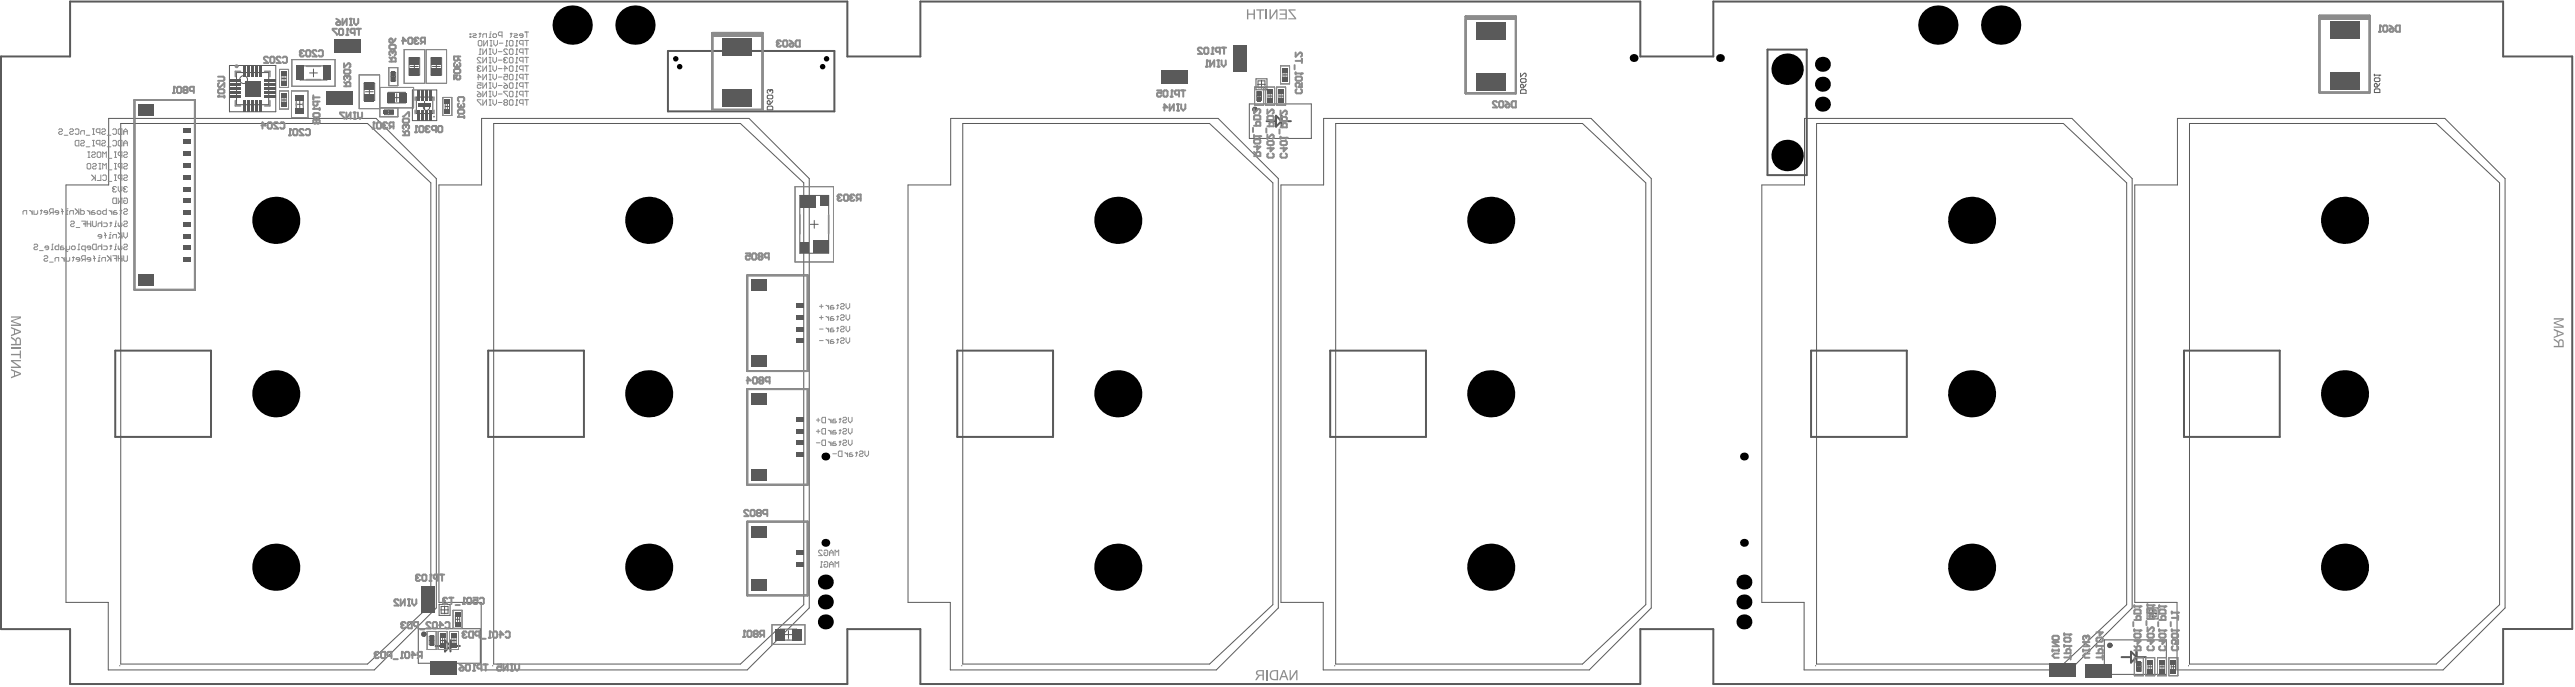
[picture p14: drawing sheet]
<svg xmlns="http://www.w3.org/2000/svg" width="1092mm" height="291mm" viewBox="0 0 1092 291" stroke-linecap="round" stroke-linejoin="round" font-family="sans-serif">
<g fill="none" stroke="#5a5a5a" stroke-width=".42">
<path d="M123.6 38.5h7v11.3h-7zM123.8 25.2h18.3v11.3h-18.3zM131.3 30.9h3.3M133 29.2v3.4M152.3 31.7h8.7v14.3h-8.7zM155 38.9h3.3M156.7 37.2v3.3M161.1 37h14.3v8.7h-14.3zM168.3 39.7v3.3M171.4 21h8.7v14.3h-8.7zM174.1 28.2h3.3M175.8 26.5v3.3"/>
<path d="M180.7 21h8.7v14.3h-8.7zM183.4 28.2h3.3M185.1 26.5v3.3M125.6 44.2h3M127.1 42.7v3M166.6 41.4h3.3"/>
</g>
<path d="M302.1 14h21.3v32.5h-21.3zM621.6 7h21.4v32.5h-21.4zM983.8 6.6h21.3v32.6h-21.3zM283.3 21.6h70.6v25.6h-70.6zM749.7 21h16.6v53.2h-16.6zM57 42.4h25.7v80.4h-25.7zM316.9 116.6h25.7v40.6h-25.7zM316.9 164.8h25.7v40.6h-25.7zM316.9 221h25.7v31.2h-25.7z" fill="none" stroke="#5a5a5a" stroke-width=".85"/>
<g fill="#5a5a5a">
<path d="M302.1 14h21.3v1.6h-21.3z" fill-rule="evenodd"/>
<path d="M983.8 6.6h21.3v1.7h-21.3z" fill-rule="evenodd"/>
<path d="M621.6 7h21.4v1.6h-21.4z" fill-rule="evenodd"/>
</g>
<path d="M645 38.4l.3-.4h1.6l.4 .4v1.1h-2.3zM645 31v1.6l1.5-1.6 .8 .4v.8l-.4 .4M645 33.7l.3-.4h1.6l.4 .4v.8l-.4 .4h-1.6l-.3-.4zM645 36.1l.3-.4 .8 .4v1.1h-.8l-.3-.4zM647.3 35.7l-1.2 1.5M1007.1 38l.4-.3h1.5l.4 .3v1.2h-2.3zM1007.1 31.5v.7M1007.1 33.4l.4-.4h1.5l.4 .4v.8l-.4 .4h-1.5l-.4-.4zM1007.1 35.7l.4-.4 .8 .4v1.2h-.8l-.4-.4zM1007.1 31.8h2.3M1009.4 35.3l-1.1 1.6" fill="none" stroke="#5a5a5a" stroke-width=".42"/>
<circle cx="1009.4" cy="31.8" r=".17" fill="#5a5a5a"/>
<path d="M327 38l.8 .4v.8l-.4 .3M1009.4 31.8l-.4 .4M325.4 43l.4-.4 .8 .4v1.2h-.8l-.4-.4zM325.8 45h1.6l.4 .4v1.1h-2.4v-1.1zM325.8 40.3h1.6l.4 .4v.8l-.4 .4h-1.6l-.4-.4v-.8zM327.8 42.6l-1.2 1.6" fill="none" stroke="#5a5a5a" stroke-width=".42"/>
<circle cx="327" cy="38" r=".17" fill="#5a5a5a"/>
<path d="M127.3 27.9h11.3v6h-11.3zM154.4 35.2h4.5v7.3h-4.5zM164.6 39.1h7.3v4.5h-7.3zM173.5 24.5h4.5v7.3h-4.5zM182.8 24.5h4.5v7.3h-4.5zM326.6 38.4v.4M326.6 38.4l-.4-.4-.8 .4v.8l.4 .3M327 38l-.4 .4M125.6 41.4h3v5.6h-3z" fill="none" stroke="#5a5a5a" stroke-width=".42"/>
<g fill="none" stroke="#5a5a5a" stroke-width=".42">
<path d="M97.3 27.7h19.7v19.6h-19.7zM100.3 30.7h13.7v13.7h-13.7zM105.5 37.5h3.3M107.2 35.9v3.3M118.6 29.4h3.8v7.6h-3.8zM118.6 38.5h3.8v7.7h-3.8zM119.6 33.2h1.8M119.6 31.5h1.8v3.5h-1.8zM120.5 32.3v1.8M164.9 28.7h3.8v7.6h-3.8zM165.8 32.5h2M165.8 30.7h2v3.6h-2z"/>
<path d="M166.8 31.5v2M174.9 38.1h10.3v13h-10.3zM532.2 36.9h3.8v7.6h-3.8zM532.7 33.4h4.7v4.6h-4.7zM533.1 38.9h2v3.6h-2zM533.4 35.7h3.3M533.6 34.3h2.9v2.9h-2.9zM534.1 39.7v2M535.1 34.1v3.3M536.8 36.9h3.8v7.6h-3.8zM537.8 39h1.8v3.4h-1.8zM538.7 39.8v1.8"/>
<path d="M541.5 36.9h3.8v7.6h-3.8zM542.5 39h1.8v3.4h-1.8zM543.1 27.9h3.9v7.7h-3.9zM543.4 39.8v1.8M544.1 31.7h1.9M544.1 30h1.9v3.5h-1.9zM545.1 30.8v1.8M46.1 50.2h113.4l25.6 25.5v181.9l-26.3 26.2h-112.9v-28.6h-17.9v-176.8h18.1zM51.2 52.3h104.7l26.8 25.2v178.7l-26.8 25.1h-104.7zM119.6 42.4h1.8M119.6 40.6h1.8v3.5h-1.8zM120.5 41.5v1.8"/>
<path d="M161.1 45.7h7.7v3.8h-7.7zM163.1 46.6h3.7v2h-3.7zM163.9 47.6h2M164.9 46.6v2M176.6 41.1h7v7h-7zM178.4 44.6h3.3M180.1 42.9v3.4M187.8 41.3h3.9v7.6h-3.9zM188.8 43.4h1.9v3.5h-1.9zM188.8 45.1h1.9M189.7 44.2v1.8M204.3 50.2h113.4l25.5 25.5v181.9l-26.3 26.2h-112.8v-28.6h-17.9v-176.8h18.1z"/>
<path d="M209.4 52.3h104.7l26.8 25.2v178.7l-26.8 25.1h-104.7zM403.2 50.2h113.5l25.5 25.5v181.9l-26.3 26.2h-112.8v-28.6h-18v-176.8h18.1zM408.4 52.3h104.6l26.9 25.2v178.7l-26.9 25.1h-104.6zM529.9 44h26.3v14.6h-26.3zM533.1 40.7h2M537.8 40.7h1.8M542.5 40.7h1.8M561.4 50.2h113.5l25.5 25.5v181.9l-26.3 26.2h-112.8v-28.6h-18v-176.8h18.1zM566.5 52.3h104.7l26.9 25.2v178.7l-26.9 25.1h-104.7zM765.4 50.2h113.4l25.6 25.5v181.9l-26.3 26.2h-112.9v-28.6h-17.9v-176.8h18.1zM770.5 52.3h104.7l26.8 25.2v178.7l-26.8 25.1h-104.7zM923.6 50.2h113.4l25.5 25.5v181.9l-26.3 26.2h-112.8v-28.6h-17.9v-176.8h18.1z"/>
<path d="M928.7 52.3h104.7l26.8 25.2v178.7l-26.8 25.1h-104.7zM337.2 79.1h16.3v31.9h-16.3zM339.2 82.8h12.3v24.5h-12.3zM343.7 95h3.3M345.4 93.4v3.3M186.2 256h4.7v4.7h-4.7zM186.9 258.4h3.3M187.1 256.9h2.9v2.9h-2.9zM188.6 256.7v3.3M192.2 258.5h3.8v7.7h-3.8zM910.7 257.5h4.7v4.7h-4.7zM911.4 259.9h3.3"/>
<path d="M911.6 258.4h2.9v2.9h-2.9zM913 258.2v3.3M177.4 266.4h26.3v14.6h-26.3zM181.2 267.5h3.8v7.7h-3.8zM182.1 271.3h2M182.1 269.5h2v3.7h-2zM183.1 270.3v2M185.8 267.5h3.9v7.7h-3.9zM186.8 271.3h1.9M186.8 269.6h1.9v3.5h-1.9zM187.7 270.4v1.9M190.7 267.5h3.8v7.7h-3.8z"/>
<path d="M191.7 271.3h1.8M191.7 269.6h1.8v3.5h-1.8zM192.6 270.4v1.9M193.2 262.4h1.8M193.2 260.6h1.8v3.5h-1.8zM194.1 261.4v1.9M327.4 264.7h14v8.3h-14zM330.9 266.5h7v4.7h-7zM332.8 268.8h3.3M334.4 267.2v3.3M892.6 271.1h26.3v14.6h-26.3zM905.3 278.6h3.8v7.7h-3.8z"/>
<path d="M910.1 278.6h3.8v7.7h-3.8zM915.1 278.6h3.8v7.7h-3.8zM919.9 278.6h3.9v7.7h-3.9zM906.2 282.5h2M906.2 280.6h2v3.7h-2zM907.2 281.5v2M911.1 282.5h1.8M911.1 280.7h1.8v3.5h-1.8zM912 281.6v1.8M916.1 282.5h1.8M916.1 280.7h1.8v3.5h-1.8zM917 281.6v1.8"/>
<path d="M920.9 282.5h1.9M920.9 280.7h1.9v3.5h-1.9zM921.9 281.6v1.8"/>
<circle cx="103.3" cy="33.7" r="1.66"/>
<circle cx="180.9" cy="45.4" r="1.33"/>
</g>
<g fill="none" stroke="#5a5a5a" stroke-width=".85">
<path d="M.4 23.9h29.3v-23.2h329.7v23.2h31v-23.2h305.3v23.2h31v-23.2h335v23.2h29.3v242.6h-29.3v23.3h-335v-23.3h-31v23.3h-305.3v-23.3h-31v23.3h-329.7v-23.3h-29.3zM537.2 51.3h4M541.2 49l2.4 2.3-2.4 2.4zM543.6 51.3h4M543.6 49v4.7M48.9 148.5h40.6v36.6h-40.6zM207.1 148.5h40.6v36.6h-40.6zM406 148.5h40.7v36.6h-40.7zM564.2 148.5h40.6v36.6h-40.6zM768.2 148.5h40.6v36.6h-40.6zM926.4 148.5h40.6v36.6h-40.6zM184.7 273.7h4"/>
<path d="M188.7 271.3l2.4 2.4-2.4 2.3zM191.1 273.7h4M191.1 271.3v4.7M899.9 278.4h4M903.9 276.1l2.3 2.3-2.3 2.3zM906.2 276.1v4.6M906.2 278.4h4"/>
</g>
<g fill="none" stroke="#5a5a5a" stroke-width="1.7">
<circle cx="532.2" cy="46.4" r=".33"/>
<circle cx="179.7" cy="268.7" r=".33"/>
<circle cx="894.9" cy="273.4" r=".33"/>
</g>
<g fill="none" stroke="#8c8c8c" stroke-width=".67">
<path d="M102.1 30.2h-2.3v2.3M112.2 30.2h2.3v2.3M130 33.7h6M130 28.1h6M99.8 42.6v2.3h2.3M114.5 42.6v2.3h-2.3M125.7 43.7v1M128.5 43.7v1M176.1 41.1v1.4M176.1 46.8v1.3M184.1 41.1v1.4M184.1 46.8v1.3"/>
<path d="M339.3 91.1v7.9M351.4 91.1v7.9M334.3 271h.3M334.3 266.7h.3"/>
</g>
<g fill="none" stroke="#8c8c8c" stroke-width=".42">
<path d="M118.6 29.4h3.8v7.6h-3.8zM118.6 38.5h3.8v7.7h-3.8zM123.6 38.5h7v11.3h-7zM123.8 25.2h18.3v11.3h-18.3zM152.3 31.7h8.7v14.3h-8.7zM164.9 28.7h3.8v7.6h-3.8zM171.4 21h8.7v14.3h-8.7zM180.7 21h8.7v14.3h-8.7zM532.2 36.9h3.8v7.6h-3.8zM536.8 36.9h3.8v7.6h-3.8zM541.5 36.9h3.8v7.6h-3.8zM543.1 27.9h3.9v7.7h-3.9z"/>
<path d="M168.8 45.7v3.8h-7.7v-12.5h14.3v8.7h-14.3M187.8 41.3h3.9v7.6h-3.9zM337.2 79.1h16.3v31.9h-16.3zM192.2 258.5h3.8v7.7h-3.8zM181.2 267.5h3.8v7.7h-3.8zM185.8 267.5h3.9v7.7h-3.9zM190.7 267.5h3.8v7.7h-3.8zM327.4 264.7h14v8.3h-14zM905.3 278.6h3.8v7.7h-3.8zM910.1 278.6h3.8v7.7h-3.8zM915.1 278.6h3.8v7.7h-3.8zM919.9 278.6h3.9v7.7h-3.9z"/>
</g>
<path d="M302.1 14h21.3v32.5h-21.3zM621.6 7h21.4v32.5h-21.4zM983.8 6.6h21.3v32.6h-21.3zM57 42.4h25.7v80.4h-25.7zM316.9 116.6h25.7v40.6h-25.7zM316.9 164.8h25.7v40.6h-25.7zM316.9 221h25.7v31.2h-25.7z" fill="none" stroke="#8c8c8c" stroke-width=".85"/>
<g fill="#8c8c8c">
<path d="M302.1 14h21.3v1.6h-21.3z" fill-rule="evenodd"/>
<path d="M983.8 6.6h21.3v1.7h-21.3z" fill-rule="evenodd"/>
<path d="M621.6 7h21.4v1.6h-21.4z" fill-rule="evenodd"/>
</g>
<path d="M170.9 57.3h2.6v-1.3l-.4-.5h-.9l-.5 .5v1.3M170.9 55.5l.8 .9M172.6 52.9l.9 .4v.9l-.4 .5" fill="none" stroke="#8c8c8c" stroke-width=".85"/>
<circle cx="172.6" cy="52.9" r=".42" fill="#8c8c8c"/>
<path d="M193 26.6l-.4 .4v.9l.9 .5M194.3 23.9v1.3l-.4 .5h-.9l-.4-.5v-1.3h2.6M194.3 24.8l.9 .9M170.9 50.7l.4-.5h1.8l.4 .5v.9l-.4 .4h-1.8l-.4-.4zM170.9 49.3h.4l1.8-1.7h.4v1.7M172.2 53.3v.5M172.2 53.3l-.5-.4-.8 .4v.9l.4 .5M172.6 52.9l-.4 .4" fill="none" stroke="#8c8c8c" stroke-width=".85"/>
<circle cx="193.5" cy="28.4" r=".42" fill="#8c8c8c"/>
<g fill="none" stroke="#8c8c8c" stroke-width=".85">
<path d="M192.6 29.7l.4-.5h1.8l.4 .5v.9l-.4 .4h-1.8l-.4-.4zM193.9 27.9l-.4 .5M193.9 27.5v.4M194.8 26.6l.4 .4v.9l-.4 .5-.9-.5M194.8 31.9l.4 .4v.9l-.4 .5h-.9l-.4-.5 .4-1.3h-1.3v1.8M537.1 54.4v1.8M537.6 46.4v1.8l1.7-1.8 .9 .5v.8l-.4 .5M537.6 49.5l.4-.4h1.8l.4 .4v1.3h-2.6zM537.6 53.5h2.6v-1.3l-.4-.5h-.9l-.4 .5v1.3M537.6 57v1.8l1.7-1.8 .9 .5v.9l-.4 .4M543.1 57.9v.9M543.1 58.4h2.7"/>
<path d="M537.6 60.1l.4-.4h1.8l.4 .4v.9l-.4 .5h-1.8l-.4-.5zM538 65l-.4 .5v.8l.4 .5h1.8l.4-.5v-.8l-.4-.5M538.9 62.4v1.7l1.3-1.3h-2.6M543.1 60.1l.5-.4h1.8l.4 .4v.9l-.4 .5h-1.8l-.5-.5zM543.6 65l-.5 .5v.8l.5 .5h1.8l.4-.5v-.8l-.4-.5M544.5 62.4v1.7l1.3-1.3h-2.7"/>
</g>
<circle cx="545.8" cy="58.4" r=".42" fill="#8c8c8c"/>
<path d="M542.7 54.8v1.8M543.1 53.9h2.7v-1.3l-.4-.4h-.9l-.5 .4v1.3M543.1 46.9v1.7l1.8-1.7 .9 .4v.9l-.4 .4M543.1 50l.5-.5h1.8l.4 .5v1.3h-2.7zM545.8 58.4l-.4 .4M875.6 276.7h2.6v-1.3l-.4-.4h-.9l-.4 .4v1.3M875.6 278.5h2.6M875.6 273.2v.9M875.6 273.6h2.6M878.2 277.6v1.8" fill="none" stroke="#8c8c8c" stroke-width=".85"/>
<circle cx="878.2" cy="273.6" r=".42" fill="#8c8c8c"/>
<path d="M875.6 270.5l.4-.4h1.8l.4 .4v.9l-.4 .5h-1.8l-.4-.5zM875.6 268.3v.9M875.6 268.8h2.6M878.2 273.6l-.4 .5" fill="none" stroke="#8c8c8c" stroke-width=".85"/>
<circle cx="878.2" cy="268.8" r=".42" fill="#8c8c8c"/>
<path d="M878.2 268.8l-.4 .4M889.2 276.7h2.7v-1.3l-.5-.4h-.8l-.5 .4v1.3M889.2 278.5h2.7M889.2 273.2v.9M889.2 273.6h2.7M891.9 277.6v1.8" fill="none" stroke="#8c8c8c" stroke-width=".85"/>
<circle cx="891.9" cy="273.6" r=".42" fill="#8c8c8c"/>
<path d="M889.2 270.5l.5-.4h1.7l.5 .4v.9l-.5 .5h-1.7l-.5-.5zM890.6 267.4v1.8l1.3-1.3h-2.7M891.9 273.6l-.5 .5" fill="none" stroke="#8c8c8c" stroke-width=".85"/>
<g fill="#8c8c8c">
<path d="M1083.2 134.8h4.2v.8l-3.6 1.2 3.6 1.2v.9h-4.2v-.6h3.6l-3.6-1.2v-.5l3.5-1.2h-3.5z"/>
<path d="M1085.7 144.5l.4-.2 .7 .2 .1 2h-1.3zM1083.2 143.3v.8l1.8 1.4v1h-1.8v.6h4.2v-2.3l-.5-1h-1.3l-.5 1.1z"/>
<path d="M1084.9 140.6l2.1 .8-2.1 .7zM1083.2 139.3v.7l1.3 .5v1.7l-1.3 .5v.5l4.2-1.6v-.6z"/>
</g>
<path d="M165.2 26.1h2.6v-1.3l-.4-.5h-.9l-.5 .5v1.3M165.2 24.3l.8 .9M166.9 21.7l.9 .4v.9l-.4 .4" fill="none" stroke="#8c8c8c" stroke-width=".85"/>
<circle cx="166.9" cy="21.7" r=".42" fill="#8c8c8c"/>
<path d="M165.2 16.8l.8-.5 .5 .5v1.3h-.9l-.4-.4zM165.2 19.4l.4-.4h1.8l.4 .4v.9l-.4 .5h-1.8l-.4-.5zM167.8 16.3l-1.3 1.8M166.5 22.1v.4M166.5 22.1l-.5-.4-.8 .4v.9l.4 .4M166.9 21.7l-.4 .4M915.9 268.8l.4-.4h1.8l.4 .4v.9l-.4 .5h-1.8l-.4-.5zM915.9 266.6v.9M915.9 267.1h2.6M916.3 273.7l-.4 .5v.8l.4 .5h1.8l.4-.5v-.8l-.4-.5M917.2 271.1v1.7l1.3-1.3h-2.6" fill="none" stroke="#8c8c8c" stroke-width=".85"/>
<circle cx="918.5" cy="267.1" r=".42" fill="#8c8c8c"/>
<path d="M915.9 258.7l.4-.5h1.8l.4 .5v1.3h-2.6zM915.9 256.4v.9M915.9 256.9h2.6M915.4 263.5v1.8M915.9 262.6h2.6v-1.3l-.4-.4h-.9l-.5 .4v1.3M918.5 267.1l-.4 .4" fill="none" stroke="#8c8c8c" stroke-width=".85"/>
<circle cx="918.5" cy="256.9" r=".42" fill="#8c8c8c"/>
<path d="M122.6 57.3h.9M123 54.7v2.6M124.4 55.1l.4-.4h.9l.4 .4v1.8l-.4 .4h-.9l-.4-.4zM128.8 55.1l-.4-.4h-.9l-.5 .4v.4l1.8 1.8h-1.8M129.7 55.1l.4-.4h.9l.5 .4v1.8l-.5 .4h-.9l-.4-.4M918.5 256.9l-.4 .4" fill="none" stroke="#8c8c8c" stroke-width=".85"/>
<g fill="none" stroke="#8c8c8c" stroke-width=".42">
<path d="M36.9 69.6l.4-.3h.8l.4 .3v1.6l-.4 .4h-.8l-.4-.4zM38.9 74.1l1.5 1.6M39.3 69.6l.4-.3h.7l.4 .3-.4 .8h-.7l-.4 .4 .4 .8h.7l.4-.4M40 75.3l-1.1 1.2M40.4 74.1v2.4M42 69.3h.8M42 71.6h.8M42.4 69.3v2.3M42.8 74.1v2.4h-1.6M43.5 74.5l.4-.4h.8l.4 .4v1.6l-.4 .4h-.8l-.4-.4M43.5 71.6v-2.3l.8 .7 .8-.7v2.3M45.9 76.8h1.5"/>
<path d="M45.9 72h1.5M48.6 74.1h.8M48.6 76.5h.8M48.6 69.3h.8M48.6 71.6h.8M49 69.3v2.3M49 74.1v2.4M51.7 70.8h-1.2l-.4-.4v-.8l.4-.3h1.2v2.3M51.7 75.7h-1.2l-.4-.4v-.8l.4-.4h1.2v2.4M52.5 69.6l.4-.3h.7l.4 .3-.4 .8h-.7l-.4 .4 .4 .8h.7l.4-.4M52.5 74.5l.4-.4h.7l.4 .8-.4 .4h-.7l-.4 .8 .4 .4h.7l.4-.4M47.8 84.3l.4-.4h1.2v2.3h-1.2l-.4-.4z"/>
<path d="M50.1 83.9v2.3l1.6-2.3v2.3M52.5 84.3l.4-.4h.7l.4 .4v1.5l-.4 .4h-.7l-.4-.4v-.7h.8"/>
</g>
<circle cx="123" cy="54.7" r=".42" fill="#8c8c8c"/>
<path d="M129 21.7l-.5-.4h-.9l-.4 .8M129.9 21.7l.4-.4h.9l.4 .4v1.8l-.4 .4h-.9l-.4-.4zM134.3 21.7l-.5-.4h-.8l-.5 .4v.4l1.8 1.8h-1.8M135.2 21.7l.4-.4h.9l.5 .4v1.8l-.5 .4h-.9l-.4-.4M123 54.7l.5 .4" fill="none" stroke="#8c8c8c" stroke-width=".85"/>
<circle cx="127.2" cy="22.1" r=".42" fill="#8c8c8c"/>
<g fill="none" stroke="#8c8c8c" stroke-width=".85">
<path d="M142.6 9.7l.5-.4h1.3v.9l-.4 .4h-.9zM142.6 8l1.8 1.3M145.3 8v2.6l1.8-2.6v2.6M148.4 8h.9M148.4 10.6h.9M148.8 8v2.6M150.2 8v1.7l.9 .9 .8-.9v-1.7M127.2 22.1l.4 .5M127.6 22.6h.5M127.6 22.6l-.4 .4 .4 .9h.9l.5-.4M146 47.7h-1.7v.4l1.7 1.8v.4M146.9 47.7v2.6l1.8-2.6v2.6"/>
<path d="M150 47.7h.9M150 50.3h.9M150.5 47.7v2.6M151.8 47.7v1.7l.9 .9 .9-.9v-1.7M182.2 246.1h.9M182.6 243.4v2.7M185.7 245.2h-1.3l-.4-.4v-.9l.4-.5h1.3v2.7M186.6 243.4h1.8M187.5 243.4v2.7"/>
</g>
<circle cx="182.6" cy="243.4" r=".42" fill="#8c8c8c"/>
<path d="M178.2 243.9l-.4-.5h-.9l-.5 .9M179.1 243.9l.4-.5h.9l.5 .5v1.7l-.5 .5h-.9l-.4-.5zM182.6 243.4l.5 .5" fill="none" stroke="#8c8c8c" stroke-width=".85"/>
<circle cx="176.4" cy="244.3" r=".42" fill="#8c8c8c"/>
<path d="M177.6 16.4l-.5-.5h-.8l-.5 .9M179.4 17.7l-.9 .9M180.2 17.7h-1.3l-.4-.4v-.9l.4-.5h1.3v2.7M176.4 244.3l.5 .5M176.9 244.8h.4M176.9 244.8l-.5 .4 .5 .9h.9l.4-.5" fill="none" stroke="#8c8c8c" stroke-width=".85"/>
<circle cx="175.8" cy="16.8" r=".42" fill="#8c8c8c"/>
<path d="M170.5 17.3h1.8l-1.4-1.4v2.7M173.1 16.4l.5-.5h.9l.4 .5v1.8l-.4 .4h-.9l-.5-.4zM175.8 16.8l.5 .5M176.3 17.3h.4M176.3 17.3l-.5 .4 .5 .9h.8l.5-.4M635 43.3l-.5-.4h-.9l-.4 .4v.5l1.8 1.7h-1.8M635.9 43.3l.4-.4h.9l.4 .4v1.8l-.4 .4h-.9l-.4-.4zM638.5 44.6l.5-.4h1.3v.9l-.4 .4h-.9zM638.5 42.9l1.8 1.3M641.2 43.3l.4-.4h1.4v2.6h-1.4l-.4-.4z" fill="none" stroke="#8c8c8c" stroke-width=".85"/>
<path d="M47 99.3h-.3v1.6M50.1 98.6l1.6 1.5M51.3 99.7l-1.2 1.2M51.7 98.6v2.3M52.5 98.6v1.5l.8 .8 .7-.8v-1.5M46.3 100.9h.7M47.8 100.9v-1.2l.4-.4h1.2v1.6" fill="none" stroke="#8c8c8c" stroke-width=".42"/>
<circle cx="46.7" cy="98.6" r=".17" fill="#8c8c8c"/>
<path d="M54 79.4l-.4-.4h-.7l-.4 .8M44.3 98.6l.4 .3v2M44.3 99.7h.8M43.2 100.1h-1.6l.4-.8h.8l.4 .4v.8l-.4 .4h-.8" fill="none" stroke="#8c8c8c" stroke-width=".42"/>
<circle cx="52.5" cy="79.8" r=".17" fill="#8c8c8c"/>
<path d="M49.4 79.4l-.4-.4h-.8l-.4 .8M50.1 79v1.6l.8 .7 .8-.7v-1.6M52.5 79.8l.4 .4M52.9 80.2h.4M52.9 80.2l-.4 .4 .4 .7h.7l.4-.3" fill="none" stroke="#8c8c8c" stroke-width=".42"/>
<circle cx="47.8" cy="79.8" r=".17" fill="#8c8c8c"/>
<g fill="none" stroke="#8c8c8c" stroke-width=".42">
<path d="M31.9 59.9l.4-.4h1.1v2.3h-1.1l-.4-.4zM34.2 59.9l.4-.4h.8l.4 .4-.4 .7h-.8l-.4 .4 .4 .8h.8l.4-.4M39.3 59.5h.7M39.7 59.5v2.3M43.2 59.9l.3-.4h.8l.4 .4-.4 .7h-.8l-.3 .4 .3 .8h.8l.4-.4M47.8 59.9l.4-.4h.8l.4 .4v1.5l-.4 .4h-.8l-.4-.4M50.1 59.9l.4-.4h1.2v2.3h-1.2l-.4-.4zM36.6 62.2h1.5M37.3 64.4h.8M37.3 66.7h.8M37.7 64.4v2.3M38.9 64.8l.4-.4h.7l.4 .4-.4 .7h-.7l-.4 .4 .4 .8h.7l.4-.4"/>
<path d="M39.3 61.8h.7M41.2 64.8l.4-.4h.8l.4 .4v1.5l-.4 .4h-.8l-.4-.4zM42.4 61h-1.2l-.4-.4v-.7l.4-.4h1.2v2.3M43.5 66.7v-2.3l.8 .7 .8-.7v2.3M45.5 62.2h1.5M45.9 67.1h1.5M47.8 79.8l.4 .4M48.6 64.4h.8M48.6 66.7h.8M49 64.4v2.3M51.7 65.9h-1.2l-.4-.4v-.7l.4-.4h1.2v2.3M52.5 61.8v-1.5l.8-.8 .7 .8v1.5"/>
<path d="M52.5 64.8l.4-.4h.7l.4 .4-.4 .7h-.7l-.4 .4 .4 .8h.7l.4-.4M52.5 60.6h1.5M48.2 80.2h.4M48.2 80.2l-.4 .4 .4 .7h.8l.4-.3"/>
</g>
<path d="M73.3 39.4h.9M73.8 36.8v2.6M75.1 37.2l.5-.4h.8l.5 .4v1.8l-.5 .4h-.8l-.5-.4zM78.2 38.1l-.4-.5 .4-.8h.9l.5 .4-.5 .9M78.2 38.1l-.4 .4 .4 .9h.9l.5-.4-.5-.9M78.2 38.1h.9M82.2 38.5h-1.3l-.5-.4v-.9l.5-.4h1.3v2.6" fill="none" stroke="#8c8c8c" stroke-width=".85"/>
<circle cx="73.8" cy="36.8" r=".42" fill="#8c8c8c"/>
<path d="M73.8 36.8l.4 .4M92.5 32.5h2.2l.5 .4v.9l-.5 .4h-2.2M92.5 38.2l.4-.4h1.8l.5 .4v.9l-.5 .5h-1.8l-.4-.5zM92.9 35.1l-.4 .5v.9l.4 .4h.5l1.8-1.8v1.8M92.5 40.9h2.7M95.2 40.5v.8" fill="none" stroke="#8c8c8c" stroke-width=".85"/>
<circle cx="92.5" cy="40.9" r=".42" fill="#8c8c8c"/>
<path d="M145.9 36.5h2.7v-1.3l-.4-.4h-.9l-.5 .4v1.3M145.9 34.8l.9 .9M147.7 32.1l.9 .5v.8l-.4 .5M92.9 40.5l-.4 .4" fill="none" stroke="#8c8c8c" stroke-width=".85"/>
<circle cx="147.7" cy="32.1" r=".42" fill="#8c8c8c"/>
<path d="M146.9 14.8h.9M147.3 12.2v2.6M150.4 14h-1.3l-.4-.5v-.9l.4-.4h1.3v2.6M151.3 12.2h1.8M152.2 12.2v2.6M145.9 26.8v1.8l1.8-1.8 .9 .4v.9l-.4 .5M145.9 29.9l.5-.4h1.8l.4 .4v.9l-.4 .4h-1.8l-.5-.4zM147.3 32.6v.4M147.3 32.6l-.5-.5-.9 .5v.8l.5 .5M147.7 32.1l-.4 .5" fill="none" stroke="#8c8c8c" stroke-width=".85"/>
<circle cx="147.3" cy="12.2" r=".42" fill="#8c8c8c"/>
<path d="M142.9 12.2h-1.8v.4l1.8 1.8v.4M143.8 12.6l.4-.4h.9l.5 .4v1.8l-.5 .4h-.9l-.4-.4zM147.3 12.2l.5 .4M172 264l-.4-.5h-.9l-.5 .9M172.9 264l.4-.5h1.4v2.7h-1.4l-.4-.5zM177.3 265.3h-1.3l-.4-.4v-.9l.4-.5h1.3v2.7M178.2 266.6h1.8M182.7 264l-.5-.5h-.9l-.4 .5v.4l1.8 1.8h-1.8M183.6 264l.4-.5h.9l.4 .5v1.7l-.4 .5h-.9l-.4-.5zM186.2 264.9h1.8l-1.3-1.4v2.7M188.9 264l.4-.5h.9l.5 .5v1.7l-.5 .5h-.9l-.4-.5" fill="none" stroke="#8c8c8c" stroke-width=".85"/>
<circle cx="170.2" cy="264.4" r=".42" fill="#8c8c8c"/>
<path d="M182.3 53.8l-.5-.4h-.9l-.4 .9M184.9 55.1h-1.3l-.4-.4v-.9l.4-.4h1.3v2.6M185.8 53.8l.5-.4h.9l.4 .4v1.8l-.4 .4h-.9l-.5-.4zM169 254.3l-.4-.4h-.9l-.4 .4v.5l1.7 1.7h-1.7M169.9 253.9v2.6l1.8-2.6v2.6M173 253.9h.9M173 256.5h.9M173.5 253.9v2.6M174.8 253.9v1.8l.9 .8 .9-.8v-1.8M170.2 264.4l.5 .5M170.7 264.9h.4M170.7 264.9l-.5 .4 .5 .9h.9l.4-.5" fill="none" stroke="#8c8c8c" stroke-width=".85"/>
<circle cx="180.5" cy="54.3" r=".42" fill="#8c8c8c"/>
<path d="M176.1 56h.9M176.5 53.4v2.6M177.8 53.8l.5-.4h.9l.4 .4v1.8l-.4 .4h-.9l-.5-.4zM180.5 54.3l.4 .4M180.9 54.7h.5M180.9 54.7l-.4 .4 .4 .9h.9l.5-.4" fill="none" stroke="#8c8c8c" stroke-width=".85"/>
<circle cx="176.5" cy="53.4" r=".42" fill="#8c8c8c"/>
<path d="M176.5 53.4l.5 .4M200.7 284.1h.9M201.1 281.5v2.6M204.2 283.2h-1.3l-.5-.4v-.9l.5-.4h1.3v2.6M205.1 281.5h1.8M206 281.5v2.6" fill="none" stroke="#8c8c8c" stroke-width=".85"/>
<circle cx="201.1" cy="281.5" r=".42" fill="#8c8c8c"/>
<path d="M207.3 270.2h.9M207.8 267.5v2.7M209.1 268l.5-.5h.8l.5 .5v1.7l-.5 .5h-.8l-.5-.5zM211.8 268.8h1.7l-1.3-1.3v2.7M214.4 268l.5-.5h.9l.4 .5v1.7l-.4 .5h-.9l-.5-.5M194.9 281.5l1.8 1.3M194.9 283.2l.4-.4h1.4v.9l-.5 .4h-.9zM197.6 281.9l.4-.4h.9l.4 .4v1.8l-.4 .4h-.9l-.4-.4zM201.1 281.5l.5 .4" fill="none" stroke="#8c8c8c" stroke-width=".85"/>
<circle cx="207.8" cy="267.5" r=".42" fill="#8c8c8c"/>
<path d="M198 268l-.4-.5h-.9l-.5 .9M198.9 268l.4-.5h1.4v2.7h-1.4l-.4-.5zM203.3 269.3h-1.3l-.4-.5v-.8l.4-.5h1.3v2.7M204.2 270.6h1.8M207.8 267.5l.4 .5" fill="none" stroke="#8c8c8c" stroke-width=".85"/>
<circle cx="196.2" cy="268.4" r=".42" fill="#8c8c8c"/>
<path d="M196.2 268.4l.5 .4M196.7 268.8h.4M196.7 268.8l-.5 .5 .5 .9h.9l.4-.5M315.2 269.8h.9M315.7 267.2v2.6M317 267.6l.4-.4h.9l.5 .4v1.8l-.5 .4h-.9l-.4-.4zM320.1 268.5l-.4-.4 .4-.9h.9l.4 .4-.4 .9M320.1 268.5l-.4 .5 .4 .8h.9l.4-.4-.4-.9M320.1 268.5h.9M323.2 269l-.9 .8M324.1 269h-1.3l-.5-.5v-.9l.5-.4h1.3v2.6" fill="none" stroke="#8c8c8c" stroke-width=".85"/>
<circle cx="315.7" cy="267.2" r=".42" fill="#8c8c8c"/>
<g fill="none" stroke="#8c8c8c" stroke-width=".85">
<path d="M493.4 45.5h1.8l-1.3-1.3v2.7M496.1 44.2v2.7l1.8-2.7v2.7M499.2 44.2h.9M499.2 46.9h.9M499.7 44.2v2.7M501 44.2v1.8l.9 .9 .9-.9v-1.8M531.9 59.5l.4-.5h1.8l.5 .5v.9l-.5 .4h-1.8l-.4-.4zM531.9 57.3v.9M531.9 57.7h2.7M531.9 66.1h2.7v-1.3l-.5-.4h-.9l-.4 .4v1.3M531.9 64.4l.9 .8M533.2 61.7v1.8l1.4-1.4h-2.7"/>
<path d="M316.3 107.3h1.8v1.4l-.9-.5-.9 .5v.8l.5 .5h.9l.4-.5M319 107.8l.4-.5h.9l.5 .5v1.7l-.5 .5h-.9l-.4-.5zM322.1 108.7l-.4-.5 .4-.9h.9l.4 .5-.4 .9M322.1 108.7l-.4 .4 .4 .9h.9l.4-.5-.4-.8M322.1 108.7h.9M326.1 109.1h-1.3l-.5-.4v-.9l.5-.5h1.3v2.7M316.7 161.2h1.7l-1.3-1.4v2.7M319.3 160.3l.5-.5h.9l.4 .5v1.8l-.4 .4h-.9l-.5-.4zM322.4 161.2l-.4-.5 .4-.9h.9l.5 .5-.5 .9M322.4 161.2l-.4 .4 .4 .9h.9l.5-.4-.5-.9M322.4 161.2h.9M326.4 161.6h-1.3l-.4-.4v-.9l.4-.5h1.3v2.7"/>
<path d="M317.4 216.4l-.4-.4h-.9l-.4 .4v.5l1.7 1.8h-1.7M318.3 216.4l.5-.4h.9l.4 .4v1.8l-.4 .5h-.9l-.5-.5zM321.4 217.3l-.4-.4 .4-.9h.9l.5 .4-.5 .9M321.4 217.3l-.4 .5 .4 .9h.9l.5-.5-.5-.9M321.4 217.3h.9M325.4 217.8h-1.3l-.4-.5v-.9l.4-.4h1.3v2.7M315.7 267.2l.4 .4"/>
</g>
<circle cx="534.6" cy="57.7" r=".42" fill="#8c8c8c"/>
<path d="M549.6 32.9l.4-.4h1.8l.4 .4v.9l-.4 .4h-1.8l-.4-.4zM549.6 30.7v.9M549.6 31.1h2.6M550 37.8l-.4 .4v.9l.4 .4h1.8l.4-.4v-.9l-.4-.4M552.2 35.1v1.8h-1.3l.4-.9-.4-.9h-.9l-.4 .5v.8l.4 .5M531.5 54.2v1.7M531.9 53.3h2.7v-1.3l-.5-.5h-.9l-.4 .5v1.3M531.9 46.2v1.8l1.8-1.8 .9 .4v.9l-.5 .5M531.9 49.3l.4-.4h1.8l.5 .4v1.3h-2.7zM534.6 57.7l-.5 .5" fill="none" stroke="#8c8c8c" stroke-width=".85"/>
<circle cx="552.2" cy="31.1" r=".42" fill="#8c8c8c"/>
<path d="M549.1 27.6v1.8M549.6 22.3v1.7l1.7-1.7 .9 .4v.9l-.4 .4M549.6 25.8h2.6M552.2 31.1l-.4 .5M552.2 24.9v1.8M883.6 275.5h2.6M883.6 275.1v.9M885.3 269.3l.9 .5v.9l-.4 .4M886.2 276.9h-1.8l-.8 .9 .8 .8h1.8M886.2 275.1v.9M886.2 272h-2.6l2.6 1.8h-2.6" fill="none" stroke="#8c8c8c" stroke-width=".85"/>
<circle cx="885.3" cy="269.3" r=".42" fill="#8c8c8c"/>
<path d="M1009.1 13.5h.8M1009.5 10.8v2.7M1010.8 11.2l.5-.4h.9l.4 .4v1.8l-.4 .5h-.9l-.5-.5zM1013.5 12.6l.4-.5h1.4v.9l-.5 .5h-.9zM1013.5 10.8l1.8 1.3M1016.2 11.2l.4-.4h1.3v2.7h-1.3l-.4-.5zM884.9 269.8v.4M884.9 269.8l-.5-.5-.8 .5v.9l.4 .4M885.3 269.3l-.4 .5" fill="none" stroke="#8c8c8c" stroke-width=".85"/>
<circle cx="1009.5" cy="10.8" r=".42" fill="#8c8c8c"/>
<path d="M1009.5 10.8l.4 .4M132.9 40.4v1.7M132.9 41.3h2.7M132.9 46.1h2.7M134.7 43v1.4l-.5 .4h-.9l-.4-.4v-1.4h2.7M135.6 45.7v.9" fill="none" stroke="#8c8c8c" stroke-width=".85"/>
<circle cx="132.9" cy="46.1" r=".42" fill="#8c8c8c"/>
<path d="M132.9 48.3l.4-.4h1.8l.5 .4v.9l-.5 .5h-1.8l-.4-.5zM133.3 45.7l-.4 .4M134.2 51l-.4-.4-.9 .4v.9l.4 .4 .9-.4M134.2 51l.5-.4 .9 .4v.9l-.5 .4-.9-.4M134.2 51v.9M194.7 42.9l-.5-.5v-.8l.5-.5h1.8l.4 .5v.8l-.4 .5M194.7 43.8l-.5 .4v.9l.9 .4" fill="none" stroke="#8c8c8c" stroke-width=".85"/>
<circle cx="195.1" cy="45.5" r=".42" fill="#8c8c8c"/>
<path d="M194.2 46.9l.5-.5h1.8l.4 .5v.9l-.4 .4h-1.8l-.5-.4zM194.2 49.5h2.7M195.6 45.1l-.5 .4M195.6 44.7v.4M196.5 43.8l.4 .4v.9l-.4 .4-.9-.4M196.9 49.1v.9" fill="none" stroke="#8c8c8c" stroke-width=".85"/>
<circle cx="194.2" cy="49.5" r=".42" fill="#8c8c8c"/>
<path d="M331.3 17.6l-.5-.5h-.9l-.4 .9M332.2 17.6l.4-.5h.9l.4 .5v1.7l-.4 .5h-.9l-.4-.5zM334.8 18.9l.5-.5h1.3v.9l-.4 .5h-.9zM334.8 17.1l1.8 1.3M337.5 17.6l.4-.5h1.4v2.7h-1.4l-.4-.5zM194.7 49.1l-.5 .4" fill="none" stroke="#8c8c8c" stroke-width=".85"/>
<circle cx="329.5" cy="18" r=".42" fill="#8c8c8c"/>
<path d="M329.5 18l.4 .4M329.9 18.4h.5M329.9 18.4l-.4 .5 .4 .9h.9l.5-.5" fill="none" stroke="#8c8c8c" stroke-width=".85"/>
<g fill="#8c8c8c">
<path d="M4.7 152.5h4.2v.5h-3.4l3.4 2.3v.6h-4.2v-.6h3.3l-3.3-2.2z"/>
<path d="M4.7 149.9h3.7v-1.4h.5v3.4h-.5v-1.4h-3.7z"/>
<path d="M4.7 147.3h4.2v.6h-4.2z"/>
<path d="M4.7 134h4.2v.8l-3.7 1.2 3.7 1.3v.8h-4.2v-.6h3.5l-3.5-1.2v-.5l3.5-1.3h-3.5z"/>
<path d="M6.3 157.6l2.2 .8-2.2 .6zM4.7 156.3v.6l1.2 .5v1.8l-1.2 .5v.6l4.2-1.6v-.7z"/>
<path d="M7.1 143.8l.1-.1a.7 .7 0 0 1 .8-.2 .7 .7 0 0 1 .4 .8v1.4h-1.4zM4.7 142.6v.6l1.8 1.6v.9h-1.8v.6h4.2v-2.4l-.6-.9h-1.1l-.7 1.1-.6-.8z"/>
<path d="M6.3 139.8l2.2 .7-2.2 .7zM4.7 138.5v.6l1.2 .5v1.8l-1.2 .5v.6l4.2-1.6v-.7z"/>
</g>
<path d="M905.3 275.5h2.7v-1.3l-.5-.5h-.9l-.4 .5v1.3M905.3 268.8l.4-.4h1.8l.5 .4v.9l-.5 .5h-1.8l-.4-.5zM905.3 273.7l.9 .9M905.3 266.6v.9M905.3 267.1h2.7M906.6 271.1v1.7l1.4-1.3h-2.7" fill="none" stroke="#8c8c8c" stroke-width=".85"/>
<circle cx="908" cy="267.1" r=".42" fill="#8c8c8c"/>
<path d="M905.3 258.7l.4-.5h1.8l.5 .5v1.3h-2.7zM905.3 256.4v.9M905.3 256.9h2.7M904.8 263.5v1.8M905.3 262.6h2.7v-1.3l-.5-.4h-.9l-.4 .4v1.3M908 267.1l-.5 .4" fill="none" stroke="#8c8c8c" stroke-width=".85"/>
<circle cx="908" cy="256.9" r=".42" fill="#8c8c8c"/>
<path d="M908 256.9l-.5 .4M910.9 258.2l.4-.4h1.8l.4 .4v1.3h-2.6zM910.9 256v.9M910.9 256.4h2.6M910.4 263.1v1.8M910.9 262.2h2.6v-1.3l-.4-.5h-.9l-.4 .5v1.3M910.9 265.7v1.8l1.7-1.8 .9 .5v.9l-.4 .4M910.9 268.8l.4-.4h1.8l.4 .4v.9l-.4 .5h-1.8l-.4-.5zM911.3 273.7l-.4 .5v.8l.4 .5h1.8l.4-.5v-.8l-.4-.5M912.2 271.1v1.7l1.3-1.3h-2.6" fill="none" stroke="#8c8c8c" stroke-width=".85"/>
<circle cx="913.5" cy="256.4" r=".42" fill="#8c8c8c"/>
<path d="M913.5 256.4l-.4 .5" fill="none" stroke="#8c8c8c" stroke-width=".85"/>
<path d="M41.6 110.7h.8M42.4 109.1h-.4v1.6M43.2 110.7v-1.2l.3-.4h1.2v1.6M45.5 108.3l1.5 1.6M46.7 109.5l-1.2 1.2M47 108.3v2.4M47.8 108.3h1.6v2.4M48.6 109.5h.8M50.1 109.5h1.6M50.1 108.3v2.4M51.7 108.3v2.4M52.5 108.3v2l.4 .4h.7l.4-.4v-2" fill="none" stroke="#8c8c8c" stroke-width=".42"/>
<circle cx="42" cy="108.3" r=".17" fill="#8c8c8c"/>
<g fill="none" stroke="#8c8c8c" stroke-width=".42">
<path d="M24.9 55l.4-.4h.8l.4 .4-.4 .8h-.8l-.4 .3 .4 .8h.8l.4-.4M27.2 57.3h1.6M29.6 55l.4-.4h.7l.4 .4-.4 .8h-.7l-.4 .3 .4 .8h.7l.4-.4M31.9 55l.4-.4h.8l.3 .4v1.5l-.3 .4h-.8l-.4-.4M34.2 56.9v-1.1l.4-.4h1.2v1.5M36.6 57.3h1.5M39.3 56.9h.7M39.3 54.6h.7M39.7 54.6v2.3M42.4 56.1h-1.2l-.4-.3v-.8l.4-.4h1.2v2.3M43.2 55l.3-.4h.8l.4 .4-.4 .8h-.8l-.3 .3 .3 .8h.8l.4-.4M45.5 57.3h1.5"/>
<path d="M47.8 55l.4-.4h.8l.4 .4v1.5l-.4 .4h-.8l-.4-.4M50.1 55l.4-.4h1.2v2.3h-1.2l-.4-.4zM52.5 56.9v-1.5l.8-.8 .7 .8v1.5M52.5 55.8h1.5M18.7 108.7l.4-.4h.8l.3 .4-.3 .8h-.8l-.4 .4 .4 .8h.8l.3-.4M21 111h1.6M23.3 110.7v-1.2l.4-.4h1.2v1.6M26.1 109.1h.4l.7 .8M27.2 109.1v1.6M28 109.1v1.6h1.2l.4-.4v-1.2M30.7 109.1h.8M31.1 108.7v1.6l-.4 .4"/>
<path d="M33.8 109.9h-1.5l.4-.8h.7l.4 .4v.8l-.4 .4h-.7M35.4 109.9l-.8 .8M36.2 109.9h-1.2l-.4-.4v-.8l.4-.4h1.2v2.4M38.5 109.9h-1.6l.4-.8h.8l.4 .4v.8l-.4 .4h-.8M39.7 108.3l.3 .4v2M39.7 109.5h.7M348.4 237.9v2.4M349.5 238.3l.4-.4h.8l.4 .4v1.6l-.4 .4h-.8l-.4-.4v-.8h.8M351.9 239.1h1.5M348 240.3h.8M351.9 240.3v-1.6l.7-.8 .8 .8v1.6M354.2 240.3v-2.4l.8 .8 .7-.8v2.4"/>
</g>
<circle cx="348.4" cy="237.9" r=".17" fill="#8c8c8c"/>
<g fill="none" stroke="#8c8c8c" stroke-width=".42">
<path d="M347.6 139.4h1.5M347.6 129.8h1.5M348.4 129v1.5M350.3 139h.4l.8 .8M350.3 129.4h.4l.8 .8M351.5 129.4v1.5M351.5 139v1.6M353.4 129.4h-.8l-.4 .4v1.1h1.2l.4-.4-.4-.3h-1.2M353.4 139h-.8l-.4 .4v1.2h1.2l.4-.4-.4-.4h-1.2M355 139h.7M355 129.4h.7M355.4 129v1.5l-.4 .4"/>
<path d="M355.4 138.6v1.6l-.4 .4M356.5 129l.4-.4h.8l.4 .4-.4 .8h-.8l-.4 .7 .4 .4h.8l.4-.4M356.5 138.6l.4-.4h.8l.4 .4v.4l-.4 .4h-.8l-.4 .8 .4 .4h.8l.4-.4M358.9 128.6v1.6l.7 .7 .8-.7v-1.6M358.9 138.2v1.6l.7 .8 .8-.8v-1.6M347.6 144.3h1.5M350.3 143.9h.4l.8 .8M351.5 143.9v1.6M353.4 143.9h-.8l-.4 .4v1.2h1.2l.4-.4-.4-.4h-1.2M355 143.9h.7M355.4 143.5v1.6l-.4 .4M356.5 143.5l.4-.4h.8l.4 .4-.4 .8h-.8l-.4 .4 .4 .8h.8l.4-.4"/>
<path d="M358.9 143.1v1.6l.7 .8 .8-.8v-1.6M346.3 178h1.5M347 177.2v1.5M348.6 177.2l.4-.4h1.1v2.3h-1.1l-.4-.4zM351.3 177.6h.4l.8 .7M352.5 177.6v1.5M354.4 177.6h-.8l-.4 .4v1.1h1.2l.4-.4-.4-.4h-1.2M356 177.6h.7M356.4 177.2v1.5l-.4 .4M357.5 177.2l.4-.4h.8l.4 .4-.4 .8h-.8l-.4 .3 .4 .8h.8l.4-.4M359.8 176.8v1.5l.8 .8 .8-.8v-1.5M353.2 192.2h1.6"/>
<path d="M355.6 191.5l.4-.4h1.1v2.3h-1.1l-.4-.4zM358.3 191.9h.4l.8 .7M359.5 191.9v1.5M361.4 191.9h-.8l-.4 .3v1.2h1.2l.4-.4-.4-.4h-1.2M363 191.9h.7M363.3 191.5v1.5l-.3 .4M364.5 191.5l.4-.4h.8l.4 .4-.4 .7h-.8l-.4 .4 .4 .8h.8l.4-.4M366.8 191.1v1.5l.8 .8 .8-.8v-1.5M348.4 237.9l.4 .4M348.8 233.4l-.4-.3h-.8l-.4 .3v.4l1.6 1.6h-1.6M349.5 233.4l.4-.3h.8l.4 .3v1.6l-.4 .4h-.8l-.4-.4v-.8h.8M351.9 235.4v-1.6l.7-.7 .8 .7v1.6"/>
<path d="M351.9 234.2h1.5M354.2 235.4v-2.3l.8 .7 .7-.7v2.3"/>
</g>
<path d="M362.4 82.9l-.4-.5h-.9l-.5 .9M364.2 84.2l-.9 .9M365.1 84.2h-1.4l-.4-.5v-.8l.4-.5h1.4v2.7" fill="none" stroke="#8c8c8c" stroke-width=".85"/>
<circle cx="360.6" cy="83.3" r=".42" fill="#8c8c8c"/>
<path d="M357.1 82.9l-.5-.5h-.9l-.4 .9M358 82.9l.4-.5h.9l.4 .5v1.7l-.4 .5h-.9l-.4-.5zM360.6 83.3l.5 .4M361.1 83.7h.4M361.1 83.7l-.5 .5 .5 .9h.9l.4-.5" fill="none" stroke="#8c8c8c" stroke-width=".85"/>
<circle cx="355.3" cy="83.3" r=".42" fill="#8c8c8c"/>
<path d="M355.3 83.3l.4 .4M355.7 83.7h.5M355.7 83.7l-.4 .5 .4 .9h.9l.5-.5" fill="none" stroke="#8c8c8c" stroke-width=".85"/>
<g fill="#8c8c8c">
<path d="M547 283.9h.5v3.3l2.2-3.3h.6v4.3h-.5v-3.4l-2.2 3.4h-.6z"/>
<path d="M537.1 283.9h.6v4.3h-.6z"/>
<path d="M544.6 284.4l.6 2h-1.4zM544.2 283.9l-1.7 4.3h.6l.5-1.3h1.8l.5 1.3h.6l-1.6-4.3z"/>
<path d="M539.3 285l.6-.5 1.6-.1v3.3l-1.7-.1-.4-.4-.3-.6zM539.1 284.4l-.6 1.1v1.1l.5 1 1.2 .6h1.9v-4.3l-2.4 .1z"/>
<path d="M533.4 284.6l2.1-.2v1.4l-1.5-.1a.72 .72 0 0 1-.6-1.1zM532.9 284.4v1.3l1 .5-.7 .5-.8 1.5h.6l1.2-1.8 .5-.2h.8v2h.6v-4.3l-2.6 .1z"/>
</g>
<path d="M48.6 96h.8M49.4 94.5h-.4v1.5M50.1 94.5v1.1l.4 .4 .4-.4 .4 .4 .4-.4v-1.1M52.5 94.1l.4-.4h.7l.4 .4-.4 .7h-.7l-.4 .4 .4 .8h.7l.4-.4" fill="none" stroke="#8c8c8c" stroke-width=".42"/>
<circle cx="49" cy="93.7" r=".17" fill="#8c8c8c"/>
<g fill="none" stroke="#8c8c8c" stroke-width=".42">
<path d="M30 94.1l.3-.4h.8l.4 .4-.4 .7h-.8l-.3 .4 .3 .8h.8l.4-.4M32.3 96.4h1.5M34.6 93.7h1.6v2.3M35.4 94.8h.8M36.9 94.8h1.6M36.9 93.7v2.3M38.5 93.7v2.3M39.3 93.7v1.9l.4 .4h.7l.4-.4v-1.9M43.2 94.8l-.4-.3h-.8l-.4 .3v1.2M43.2 93.7v2.3M43.9 94.5h1.2l.4 .3v.8l-.4 .4h-1.2M46.7 94.5h.7"/>
<path d="M47 94.1v1.5l-.3 .4"/>
</g>
<g fill="none" stroke="#8c8c8c" stroke-width=".85">
<path d="M113.7 24.5l-.4-.5h-.9l-.4 .5v.4l1.7 1.8h-1.7M114.6 24.5l.5-.5h.8l.5 .5v1.7l-.5 .5h-.8l-.5-.5zM119.1 24.5l-.5-.5h-.9l-.4 .5v.4l1.8 1.8h-1.8M119.9 24.5l.5-.5h.9l.4 .5v1.7l-.4 .5h-.9l-.5-.5M110.9 53.2h1.7l-1.3-1.4v2.7M113.5 52.3l.5-.5h.9l.4 .5v1.8l-.4 .4h-.9l-.5-.4zM118 52.3l-.5-.5h-.9l-.4 .5v.4l1.8 1.8h-1.8M118.9 52.3l.4-.5h.9l.4 .5v1.8l-.4 .4h-.9l-.4-.4M170 278.8h.9M170.5 276.2v2.6M171.8 276.6l.5-.4h.8l.5 .4v1.8l-.5 .4h-.8l-.5-.4zM174.5 277.5h1.8l-1.4-1.3v2.6"/>
<path d="M178 277.9l-.9 .9M178.9 277.9h-1.3l-.5-.4v-.9l.5-.4h1.3v2.6M210.9 281.5h1.8v1.3l-1.4-.4-.4 .4v.9l.4 .4h.9l.5-.4M213.6 281.5v2.6l1.7-2.6v2.6M216.7 281.5h.8M216.7 284.1h.8M217.1 281.5v2.6M218.4 281.5v1.7l.9 .9 .9-.9v-1.7"/>
</g>
<circle cx="170.5" cy="276.2" r=".42" fill="#8c8c8c"/>
<path d="M160.7 276.6l-.4-.4h-.9l-.5 .8M161.6 276.6l.4-.4h1.4v2.6h-1.4l-.4-.4zM166 277.9h-1.3l-.4-.4v-.9l.4-.4h1.3v2.6M166.9 279.3h1.8M170.5 276.2l.4 .4" fill="none" stroke="#8c8c8c" stroke-width=".85"/>
<circle cx="158.9" cy="277" r=".42" fill="#8c8c8c"/>
<path d="M196.3 255.9h.9M196.8 253.2v2.7M198.1 253.7l.5-.5h.9l.4 .5v1.7l-.4 .5h-.9l-.5-.5zM200.8 253.2h1.8v1.4l-1.4-.5-.4 .5v.8l.4 .5h.9l.5-.5M203.4 253.7l.5-.5h.9l.4 .5v1.7l-.4 .5h-.9l-.5-.5M158.9 277l.5 .5M159.4 277.5h.4M159.4 277.5l-.5 .4 .5 .9h.9l.4-.4" fill="none" stroke="#8c8c8c" stroke-width=".85"/>
<circle cx="196.8" cy="253.2" r=".42" fill="#8c8c8c"/>
<path d="M189.7 253.7l-.5-.5h-.8l-.5 .9M190.6 253.2h1.8M191.5 253.2v2.7M193.2 256.3h1.8M196.8 253.2l.4 .5" fill="none" stroke="#8c8c8c" stroke-width=".85"/>
<circle cx="187.9" cy="254.1" r=".42" fill="#8c8c8c"/>
<path d="M164.3 52.3l-.5-.5h-.9l-.4 .9M166 53.6l-.8 .9M166.9 53.6h-1.3l-.4-.4v-.9l.4-.5h1.3v2.7M187.9 254.1l.5 .5M188.4 254.6h.4M188.4 254.6l-.5 .4 .5 .9h.8l.5-.5" fill="none" stroke="#8c8c8c" stroke-width=".85"/>
<circle cx="162.5" cy="52.7" r=".42" fill="#8c8c8c"/>
<path d="M158 54.5h.9M158.5 51.8v2.7M159.8 52.3l.5-.5h.9l.4 .5v1.8l-.4 .4h-.9l-.5-.4zM162.5 52.7l.4 .5M162.9 53.2h.5M162.9 53.2l-.4 .4 .4 .9h.9l.5-.4" fill="none" stroke="#8c8c8c" stroke-width=".85"/>
<circle cx="158.5" cy="51.8" r=".42" fill="#8c8c8c"/>
<path d="M511.5 28.2h.9M511.9 25.6v2.6M513.3 25.6v2.6l1.7-2.6v2.6M516.4 25.6h.9M516.4 28.2h.9M516.8 25.6v2.6M518.1 25.6v1.8l.9 .8 .9-.8v-1.8M158.5 51.8l.4 .5" fill="none" stroke="#8c8c8c" stroke-width=".85"/>
<g fill="none" stroke="#8c8c8c" stroke-width=".42">
<path d="M347.6 134.5h1.5M348.4 133.7v1.6M350.3 134.1h.4l.8 .8M351.5 134.1v1.6M353.4 134.1h-.8l-.4 .4v1.2h1.2l.4-.4-.4-.4h-1.2M355 134.1h.7M355.4 133.7v1.6l-.4 .4M356.5 133.7l.4-.3h.8l.4 .3-.4 .8h-.8l-.4 .8 .4 .4h.8l.4-.4M358.9 133.4v1.5l.7 .8 .8-.8v-1.5M346.3 182.7h1.5M346.3 187.6h1.5M347 181.9v1.6"/>
<path d="M348.6 186.8l.4-.4h1.1v2.4h-1.1l-.4-.4zM349 181.5h1.1v2.4h-1.1l-.4-.4v-1.6zM351.3 182.3h.4l.8 .8M351.3 187.2h.4l.8 .8M352.5 182.3v1.6M352.5 187.2v1.6M354.4 182.3h-.8l-.4 .4v1.2h1.2l.4-.4-.4-.4h-1.2M354.4 187.2h-.8l-.4 .4v1.2h1.2l.4-.4-.4-.4h-1.2M356 182.3h.7M356 187.2h.7M356.4 181.9v1.6l-.4 .4M356.4 186.8v1.6l-.4 .4"/>
<path d="M357.5 181.9l.4-.4h.8l.4 .8-.4 .4h-.8l-.4 .8 .4 .4h.8l.4-.4M357.5 186.8l.4-.4h.8l.4 .4-.4 .8h-.8l-.4 .8 .4 .4h.8l.4-.4M359.8 181.5v1.6l.8 .8 .8-.8v-1.6M359.8 186.4v1.6l.8 .8 .8-.8v-1.6"/>
</g>
<circle cx="511.9" cy="25.6" r=".42" fill="#8c8c8c"/>
<path d="M497 38.3v2.7M501 38.3h1.8M501.9 38.3v2.7M511.9 25.6l.5 .4M496.6 41h.8M500.1 40.1h-1.3l-.5-.5v-.9l.5-.4h1.3v2.7" fill="none" stroke="#8c8c8c" stroke-width=".85"/>
<circle cx="497" cy="38.3" r=".42" fill="#8c8c8c"/>
<path d="M490.8 38.3h1.8v1.3l-1.4-.4-.4 .4v.9l.4 .5h.9l.5-.5M493.4 38.7l.5-.4h.9l.4 .4v1.8l-.4 .5h-.9l-.5-.5zM497 38.3l.4 .4M513.9 22.8h.9M514.3 20.2v2.6M517.4 22h-1.3l-.5-.5v-.9l.5-.4h1.3v2.6M518.3 20.2h1.8M519.2 20.2v2.6" fill="none" stroke="#8c8c8c" stroke-width=".85"/>
<circle cx="514.3" cy="20.2" r=".42" fill="#8c8c8c"/>
<path d="M509.9 20.6l-.5-.4h-.9l-.4 .4v.5l1.8 1.7h-1.8M510.8 20.6l.4-.4h.9l.4 .4v1.8l-.4 .4h-.9l-.4-.4zM514.3 20.2l.5 .4" fill="none" stroke="#8c8c8c" stroke-width=".85"/>
<g fill="#8c8c8c">
<path d="M546.5 4h3v.5h-2.3l2.6 3.2v.5h-3.4v-.4h2.7l-2.6-3.3z"/>
<path d="M542.7 4h3.1v4.2h-3.2v-.4h2.6v-1.6h-2.3v-.5h2.3v-1.2h-2.5z"/>
<path d="M538.5 4h.6v3.3l2.2-3.3h.5v4.2h-.5v-3.3l-2.2 3.3h-.6z"/>
<path d="M536.9 4h.5v4.2h-.5z"/>
<path d="M532.9 4h3.4v.5h-1.5v3.7h-.6v-3.7h-1.3z"/>
<path d="M528.9 4h.6v1.7h2.2v-1.7h.6v4.2h-.6v-2h-2.2v2h-.6z"/>
</g>
<path d="M870.6 269.8l.4-.5h1.8l.4 .5v.9l-.4 .4h-1.8l-.4-.4zM870.6 275.5h2.6M870.6 275.1v.9M873.2 276.9h-1.7l-.9 .9 .9 .8h1.7M873.2 275.1v.9M873.2 272h-2.6l2.6 1.8h-2.6" fill="none" stroke="#8c8c8c" stroke-width=".85"/>
<path d="M207.5 15.9h.8M208.3 14.3h-.4v1.6M209.1 14.7l.3-.4h.8l.4 .4v.8l-.4 .4h-.8l-.3-.4zM212.9 15.1h-1.1l-.4-.4v-.8l.4-.4h1.1v2.4M216.4 14.3h.8M216.8 13.9v1.6l-.4 .4M218 14.3h1.2l.3 .4-1.5 .8 .4 .4h1.1M221.9 15.1h-1.6l.4-.8h.8l.4 .4v.8l-.4 .4h-.8M222.7 13.5h1.5M223.4 13.5v2.4" fill="none" stroke="#8c8c8c" stroke-width=".42"/>
<circle cx="207.9" cy="13.5" r=".17" fill="#8c8c8c"/>
<path d="M199.3 14.3h.4v.4h-.4zM199.3 15.5h.4v.4h-.4zM200.5 14.3h1.2l.4 .4-1.6 .8 .4 .4h1.2M203.2 14.3h.8M203.6 13.9v1.6l-.4 .4M204.8 15.9v-1.2l.4-.4h1.1v1.6M218.8 19.5h.7M219.2 17.1v2.4M221.9 18.7h-1.2l-.4-.4v-.8l.4-.4h1.2v2.4M222.7 17.1h1.5M223.4 17.1v2.4" fill="none" stroke="#8c8c8c" stroke-width=".42"/>
<circle cx="219.2" cy="17.1" r=".17" fill="#8c8c8c"/>
<path d="M214.5 19.5h.8M214.9 17.1v2.4M216 17.5l.4-.4h.8l.4 .4v1.6l-.4 .4h-.8l-.4-.4zM219.2 17.1l.3 .4" fill="none" stroke="#8c8c8c" stroke-width=".42"/>
<circle cx="214.9" cy="17.1" r=".17" fill="#8c8c8c"/>
<g fill="none" stroke="#8c8c8c" stroke-width=".42">
<path d="M202.8 17.5l.4-.4h.8l.4 .4v1.6l-.4 .4h-.8l-.4-.4zM205.2 17.1v2.4l1.5-2.4v2.4M207.9 17.1h.8M207.9 19.5h.8M208.3 17.1v2.4M209.4 17.1v1.6l.8 .8 .8-.8v-1.6M211.8 18.3h1.5M214.9 17.1l.4 .4M218.8 23.1h.7M219.2 20.7v2.4M221.9 22.3h-1.2l-.4-.4v-.8l.4-.4h1.2v2.4M222.7 20.7h1.5"/>
<path d="M223.4 20.7v2.4"/>
</g>
<circle cx="219.2" cy="20.7" r=".17" fill="#8c8c8c"/>
<path d="M203.2 23.1h.8M203.6 20.7v2.4M204.8 20.7v2.4l1.5-2.4v2.4M207.5 20.7h.8M207.5 23.1h.8M207.9 20.7v2.4M209.1 20.7v1.6l.7 .8 .8-.8v-1.6M211.4 21.9h1.5M215.3 21.1l-.4-.4h-.8l-.4 .4v.4l1.6 1.6h-1.6M216 21.1l.4-.4h.8l.4 .4v1.6l-.4 .4h-.8l-.4-.4zM219.2 20.7l.3 .4" fill="none" stroke="#8c8c8c" stroke-width=".42"/>
<circle cx="203.6" cy="20.7" r=".17" fill="#8c8c8c"/>
<path d="M203.6 20.7l.4 .4M218.8 26.6h.7M219.2 24.3v2.3M221.9 25.9h-1.2l-.4-.4v-.8l.4-.4h1.2v2.3M222.7 24.3h1.5M223.4 24.3v2.3" fill="none" stroke="#8c8c8c" stroke-width=".42"/>
<circle cx="219.2" cy="24.3" r=".17" fill="#8c8c8c"/>
<path d="M215.3 24.7l-.4-.4h-.8l-.4 .8M216 24.7l.4-.4h.8l.4 .4v1.6l-.4 .3h-.8l-.4-.3zM219.2 24.3l.3 .4" fill="none" stroke="#8c8c8c" stroke-width=".42"/>
<circle cx="213.7" cy="25.1" r=".17" fill="#8c8c8c"/>
<g fill="none" stroke="#8c8c8c" stroke-width=".42">
<path d="M204 24.7l-.4-.4h-.8l-.3 .4v.4l1.5 1.5h-1.5M204.8 24.3v2.3l1.5-2.3v2.3M207.5 26.6h.8M207.5 24.3h.8M207.9 24.3v2.3M209.1 24.3v1.6l.7 .7 .8-.7v-1.6M211.4 25.5h1.5M213.7 25.1l.4 .4M214.1 25.5h.4M214.1 25.5l-.4 .4 .4 .7h.8l.4-.3M218.8 30.2h.7M219.2 27.9v2.3"/>
<path d="M221.9 29.5h-1.2l-.4-.4v-.8l.4-.4h1.2v2.3M222.7 27.9h1.5M223.4 27.9v2.3"/>
</g>
<circle cx="219.2" cy="27.9" r=".17" fill="#8c8c8c"/>
<path d="M204 28.3l-.4-.4h-.8l-.3 .8M204.8 27.9v2.3l1.5-2.3v2.3M207.5 27.9h.8M207.5 30.2h.8M207.9 27.9v2.3M209.1 27.9v1.6l.7 .7 .8-.7v-1.6M211.4 29.1h1.5M213.7 29.1h1.6l-1.2-1.2v2.3M216 28.3l.4-.4h.8l.4 .4v1.5l-.4 .4h-.8l-.4-.4zM219.2 27.9l.3 .4" fill="none" stroke="#8c8c8c" stroke-width=".42"/>
<circle cx="202.5" cy="28.7" r=".17" fill="#8c8c8c"/>
<path d="M202.5 28.7l.3 .4M202.8 29.1h.4M202.8 29.1l-.3 .4 .3 .7h.8l.4-.4M218.8 33.8h.7M219.2 31.5v2.3M221.9 33h-1.2l-.4-.3v-.8l.4-.4h1.2v2.3M222.7 31.5h1.5M223.4 31.5v2.3" fill="none" stroke="#8c8c8c" stroke-width=".42"/>
<circle cx="219.2" cy="31.5" r=".17" fill="#8c8c8c"/>
<g fill="none" stroke="#8c8c8c" stroke-width=".42">
<path d="M202.5 32.7h1.5l-1.2-1.2v2.3M204.8 31.5v2.3l1.5-2.3v2.3M207.5 31.5h.8M207.5 33.8h.8M207.9 31.5v2.3M209.1 31.5v1.5l.7 .8 .8-.8v-1.5M211.4 32.7h1.5M213.7 31.5h1.6v1.2l-.8-.4-.8 .4v.7l.4 .4h.8l.4-.4M216 31.9l.4-.4h.8l.4 .4v1.5l-.4 .4h-.8l-.4-.4zM218.8 37.4h.7M219.2 31.5l.3 .4M219.2 35.1v2.3"/>
<path d="M221.9 36.6h-1.2l-.4-.4v-.7l.4-.4h1.2v2.3M222.7 35.1h1.5M223.4 35.1v2.3"/>
</g>
<circle cx="219.2" cy="35.1" r=".17" fill="#8c8c8c"/>
<g fill="none" stroke="#8c8c8c" stroke-width=".42">
<path d="M202.5 35.1h1.5v1.1l-.8-.3-.7 .3v.8l.3 .4h.8l.4-.4M204.8 35.1v2.3l1.5-2.3v2.3M207.5 35.1h.8M207.5 37.4h.8M207.9 35.1v2.3M209.1 35.1v1.5l.7 .8 .8-.8v-1.5M211.4 36.2h1.5M213.7 35.1l1.6 1.1M213.7 36.6l.4-.4h1.2v.8l-.4 .4h-.8zM216 35.5l.4-.4h.8l.4 .4v1.5l-.4 .4h-.8l-.4-.4zM219.2 35.1l.3 .4M219.2 38.7v2.3"/>
<path d="M222.7 38.7h1.5M223.4 38.7v2.3M218.8 41h.7M221.9 40.2h-1.2l-.4-.4v-.7l.4-.4h1.2v2.3"/>
</g>
<circle cx="219.2" cy="38.7" r=".17" fill="#8c8c8c"/>
<g fill="none" stroke="#8c8c8c" stroke-width=".42">
<path d="M202.5 38.7l1.5 1.1M204.8 38.7v2.3l1.5-2.3v2.3M207.5 38.7h.8M207.9 38.7v2.3M209.1 38.7v1.5l.7 .8 .8-.8v-1.5M211.4 39.8h1.5M215.3 38.7h-1.6v.4l1.6 1.5v.4M216 39.1l.4-.4h.8l.4 .4v1.5l-.4 .4h-.8l-.4-.4zM219.2 38.7l.3 .4M202.5 40.2l.3-.4h1.2v.8l-.4 .4h-.8zM207.5 41h.8M218.8 44.6h.7"/>
<path d="M219.2 42.3v2.3M221.9 43.8h-1.2l-.4-.4v-.8l.4-.3h1.2v2.3M222.7 42.3h1.5M223.4 42.3v2.3"/>
</g>
<circle cx="219.2" cy="42.3" r=".17" fill="#8c8c8c"/>
<path d="M204 42.3h-1.5v.3l1.5 1.6v.4M204.8 42.3v2.3l1.5-2.3v2.3M207.5 42.3h.8M207.5 44.6h.8M207.9 42.3v2.3M209.1 42.3v1.5l.7 .8 .8-.8v-1.5M211.4 43.4h1.5M214.1 43.4l-.4-.4 .4-.7h.8l.4 .3-.4 .8M214.1 43.4l-.4 .4 .4 .8h.8l.4-.4-.4-.8M214.1 43.4h.8M216 42.6l.4-.3h.8l.4 .3v1.6l-.4 .4h-.8l-.4-.4zM219.2 42.3l.3 .3" fill="none" stroke="#8c8c8c" stroke-width=".42"/>
<path d="M921.2 268.8l.4-.4h1.8l.5 .4v.9l-.5 .5h-1.8l-.4-.5zM921.2 266.6v.9M921.2 267.1h2.7M921.6 273.7l-.4 .5v.8l.4 .5h1.8l.5-.5v-.8l-.5-.5M923.9 271.1v1.7h-1.4l.5-.9-.5-.8h-.9l-.4 .4v.9l.4 .4" fill="none" stroke="#8c8c8c" stroke-width=".85"/>
<circle cx="923.9" cy="267.1" r=".42" fill="#8c8c8c"/>
<path d="M921.2 259.1v.9M921.2 259.5h2.7M920.7 263.5v1.8M921.2 261.8h2.7M923.9 267.1l-.5 .4M923.9 260.9v1.7" fill="none" stroke="#8c8c8c" stroke-width=".85"/>
<circle cx="923.9" cy="259.5" r=".42" fill="#8c8c8c"/>
<path d="M923.9 259.5l-.5 .5" fill="none" stroke="#8c8c8c" stroke-width=".85"/>
<path d="M48.6 105.8h.8M49.4 104.2h-.4v1.6M50.1 104.2v1.2l.4 .4 .4-.4 .4 .4 .4-.4v-1.2M52.5 103.8l.4-.4h.7l.4 .4-.4 .8h-.7l-.4 .4 .4 .8h.7l.4-.4" fill="none" stroke="#8c8c8c" stroke-width=".42"/>
<circle cx="49" cy="103.4" r=".17" fill="#8c8c8c"/>
<g fill="none" stroke="#8c8c8c" stroke-width=".42">
<path d="M28 90.8h.8M28.8 89.2h-.4v1.6M29.6 90.8v-1.2l.4-.4h1.1v1.6M31.9 88.5l1.5 1.5M33.1 89.6l-1.2 1.2M33.4 88.5v2.3M34.2 88.5v2.3h1.2l.4-.4v-.8l-.4-.4h-1.2M36.9 89.2h.4l.8 .8M38.1 89.2v1.6M40 89.2h-.7l-.4 .4v1.2h1.1l.4-.4-.4-.4h-1.1M41.2 89.6l.4-.4h.8l.4 .4v.8l-.4 .4h-.8l-.4-.4zM45.1 88.5v2.3h-1.2l-.4-.4v-.8l.4-.4h1.2"/>
<path d="M46.3 89.2h.4l.7 .8M47.4 89.2v1.6M49.4 89.2h-.8l-.4 .4v1.2h1.2l.4-.4-.4-.4h-1.2M50.9 89.2h.8M51.3 88.8v1.6l-.4 .4M52.5 88.8l.4-.3h.7l.4 .3-.4 .8h-.7l-.4 .4 .4 .8h.7l.4-.4M14.4 103.8l.4-.4h.8l.4 .4-.4 .8h-.8l-.4 .8 .4 .4h.8l.4-.4M16.7 106.2h1.6M20.6 105h-1.5l.4-.8h.7l.4 .4v.8l-.4 .4h-.7M21.8 105.8h.8M22.6 103.4h-.4v2.4M24.9 103.4v2.4h-1.2l-.4-.4v-.8l.4-.4h1.2"/>
<path d="M26.8 104.2h-.7l-.4 .4v1.2h1.1l.4-.4-.4-.4h-1.1M28 104.2v2l.8 .3M29.6 104.2v1.2l-.4 .4h-1.2M30.3 104.6l.4-.4h.8l.4 .4v.8l-.4 .4h-.8l-.4-.4zM33.1 105.8h.7M33.8 103.4h-.4v2.4M36.2 105.8h-1.2l-.4-.4v-.8l.4-.4h1.2v2.3M38.5 105h-1.6l.4-.8h.8l.4 .4v.8l-.4 .4h-.8M39.3 103.8l.4-.4h1.1v2.4h-1.1l-.4-.4zM43.2 104.6l-.4-.4h-.8l-.4 .4v1.2M43.2 103.4v2.4M43.9 104.2h1.2l.4 .4v.8l-.4 .4h-1.2"/>
<path d="M46.7 104.2h.7M47 103.8v1.6l-.3 .4"/>
</g>
<circle cx="28.4" cy="88.5" r=".17" fill="#8c8c8c"/>
<g fill="none" stroke="#8c8c8c" stroke-width=".42">
<path d="M9.8 90.8v-1.2l.3-.4h1.2v1.6M12.5 89.2h.4l.7 .8M13.6 89.2v1.6M14.4 89.2v1.6h1.2l.4-.4v-1.2M17.1 89.2h.8M17.5 88.8v1.6l-.4 .4M20.2 90h-1.5l.4-.8h.8l.3 .4v.8l-.3 .4h-.8M21.8 90l-.8 .8M22.6 90h-1.2l-.4-.4v-.8l.4-.3h1.2v2.3M24.9 90h-1.6l.4-.8h.8l.4 .4v.8l-.4 .4h-.8M26.1 88.5l.4 .3v2M26.1 89.6h.7"/>
<circle cx="184.1" cy="49.4" r=".17"/>
</g>
<circle cx="100.3" cy="28.1" r=".42" fill="none" stroke="#8c8c8c" stroke-width=".83"/>
<g fill="#000">
<circle cx="242.7" cy="10.6" r="8.3"/>
<circle cx="269.3" cy="10.6" r="8.3"/>
<circle cx="822" cy="10.6" r="8.3"/>
<circle cx="848.6" cy="10.6" r="8.3"/>
<circle cx="105.3" cy="39.4" r="1.18"/>
<circle cx="105.3" cy="35.7" r="1.18"/>
<circle cx="109" cy="39.4" r="1.18"/>
<circle cx="109" cy="35.7" r="1.18"/>
<circle cx="692.9" cy="24.6" r="1.67"/>
<circle cx="729.5" cy="24.6" r="1.67"/>
<circle cx="758" cy="29.3" r="6.7"/>
<circle cx="773" cy="35.7" r="3.2"/>
<circle cx="773" cy="27.2" r="3.2"/>
<circle cx="60.4" cy="45.7" r="1.18"/>
<circle cx="773" cy="44.1" r="3.2"/>
<circle cx="758" cy="65.9" r="6.7"/>
<circle cx="117" cy="93.3" r="10"/>
<circle cx="275.2" cy="93.3" r="10"/>
<circle cx="474.1" cy="93.3" r="10"/>
<circle cx="632.3" cy="93.3" r="10"/>
<circle cx="836.3" cy="93.3" r="10"/>
<circle cx="994.5" cy="93.3" r="10"/>
<circle cx="60.4" cy="119.5" r="1.18"/>
<circle cx="117" cy="166.8" r="10"/>
<circle cx="275.2" cy="166.8" r="10"/>
<circle cx="474.1" cy="166.8" r="10"/>
<circle cx="632.3" cy="166.8" r="10"/>
<circle cx="836.3" cy="166.8" r="10"/>
<circle cx="994.5" cy="166.8" r="10"/>
<circle cx="350.1" cy="193.4" r="1.67"/>
<circle cx="739.7" cy="193.4" r="1.67"/>
<circle cx="350.1" cy="230" r="1.67"/>
<circle cx="739.7" cy="230" r="1.67"/>
<circle cx="117" cy="240.3" r="10"/>
<circle cx="275.2" cy="240.3" r="10"/>
<circle cx="350.1" cy="255" r="3.2"/>
<circle cx="350.1" cy="246.6" r="3.2"/>
<circle cx="474.1" cy="240.3" r="10"/>
<circle cx="632.3" cy="240.3" r="10"/>
<circle cx="739.7" cy="246.6" r="3.2"/>
<circle cx="739.7" cy="255" r="3.2"/>
<circle cx="836.3" cy="240.3" r="10"/>
<circle cx="994.5" cy="240.3" r="10"/>
<circle cx="350.1" cy="263.5" r="3.2"/>
<circle cx="739.7" cy="263.5" r="3.2"/>
</g>
<g fill="none" stroke="#000" stroke-width="2.4">
<path d="M286.6 24.9h.1M288.3 28.2h.1M348.9 28.2h.1M350.6 24.9h.1M63.7 47.3h.1M63.7 117.8h.1M320.3 119.9h.1M323.6 121.6h.1M320.3 153.9h.1M323.6 152.2h.1M320.3 168.1h.1M323.6 169.8h.1"/>
<path d="M320.3 202.1h.1M323.6 200.4h.1M320.3 224.6h.1M323.6 226.3h.1M320.3 248.6h.1M323.6 246.9h.1"/>
</g>
<g fill="#5a5a5a">
<path d="M77.7 109h3.3v2h-3.3z" fill-rule="evenodd"/>
<path d="M77.7 104h3.3v2h-3.3z" fill-rule="evenodd"/>
<path d="M77.7 89.1h3.3v2h-3.3z" fill-rule="evenodd"/>
<path d="M77.7 84.1h3.3v2h-3.3z" fill-rule="evenodd"/>
<path d="M77.7 74.1h3.3v2h-3.3z" fill-rule="evenodd"/>
<path d="M77.7 69.1h3.3v2h-3.3z" fill-rule="evenodd"/>
<path d="M77.7 64.1h3.3v2h-3.3z" fill-rule="evenodd"/>
<path d="M77.7 54.2h3.3v2h-3.3z" fill-rule="evenodd"/>
<path d="M103.3 27.7h1v5h-1z" fill-rule="evenodd"/>
<path d="M105 27.7h1v5h-1z" fill-rule="evenodd"/>
<path d="M106.7 27.7h1v5h-1z" fill-rule="evenodd"/>
<path d="M110 27.7h1v5h-1z" fill-rule="evenodd"/>
<path d="M119.3 43.5h2.4v1.7h-2.4z" fill-rule="evenodd"/>
<path d="M119.3 34.4h2.4v1.7h-2.4z" fill-rule="evenodd"/>
<path d="M119.3 30.4h2.4v1.7h-2.4z" fill-rule="evenodd"/>
<path d="M166 30.3h1.7v1.9h-1.7z" fill-rule="evenodd"/>
<path d="M177.4 43.9h5.3v1.4h-5.3z" fill-rule="evenodd"/>
<path d="M186.5 272.5h2.4v1.7h-2.4z" fill-rule="evenodd"/>
<path d="M191.4 272.5h2.4v1.7h-2.4z" fill-rule="evenodd"/>
<path d="M192.9 263.5h2.4v1.7h-2.4z" fill-rule="evenodd"/>
<path d="M192.9 259.5h2.4v1.7h-2.4z" fill-rule="evenodd"/>
<path d="M537.5 41.8h2.4v1.8h-2.4z" fill-rule="evenodd"/>
<path d="M537.5 37.8h2.4v1.8h-2.4z" fill-rule="evenodd"/>
<path d="M542.2 41.8h2.4v1.8h-2.4z" fill-rule="evenodd"/>
<path d="M542.2 37.8h2.4v1.8h-2.4z" fill-rule="evenodd"/>
<path d="M543.9 28.9h2.4v1.7h-2.4z" fill-rule="evenodd"/>
<path d="M910.8 283.6h2.4v1.7h-2.4z" fill-rule="evenodd"/>
<path d="M910.8 279.6h2.4v1.7h-2.4z" fill-rule="evenodd"/>
<path d="M915.8 283.6h2.4v1.7h-2.4z" fill-rule="evenodd"/>
<path d="M915.8 279.6h2.4v1.7h-2.4z" fill-rule="evenodd"/>
<path d="M77.7 99h3.3v2h-3.3z" fill-rule="evenodd"/>
<path d="M77.7 94h3.3v2h-3.3z" fill-rule="evenodd"/>
<path d="M77.7 79.1h3.3v2h-3.3z" fill-rule="evenodd"/>
<path d="M77.7 59.1h3.3v2h-3.3z" fill-rule="evenodd"/>
<path d="M119.3 39.5h2.4v1.7h-2.4z" fill-rule="evenodd"/>
<path d="M125.5 27.7h3.1v6.4h-3.1z" fill-rule="evenodd"/>
<path d="M137.3 27.7h3.2v6.4h-3.2z" fill-rule="evenodd"/>
<path d="M165.2 46.7h1.9v1.7h-1.9z" fill-rule="evenodd"/>
<path d="M166 32.8h1.7v1.9h-1.7z" fill-rule="evenodd"/>
<path d="M180.4 46.4h1v4.7h-1z" fill-rule="evenodd"/>
<path d="M178.7 46.4h1v4.7h-1z" fill-rule="evenodd"/>
<path d="M177.1 46.4h1v4.7h-1z" fill-rule="evenodd"/>
<path d="M180.4 38.1h1v4.7h-1z" fill-rule="evenodd"/>
<path d="M178.7 38.1h1v4.7h-1z" fill-rule="evenodd"/>
<path d="M177.1 38.1h1v4.7h-1z" fill-rule="evenodd"/>
<path d="M186.5 268.5h2.4v1.7h-2.4z" fill-rule="evenodd"/>
<path d="M191.4 268.5h2.4v1.7h-2.4z" fill-rule="evenodd"/>
<path d="M339.2 102.7h3.8v4.6h-3.8z" fill-rule="evenodd"/>
<path d="M347.7 82.8h3.8v4.6h-3.8z" fill-rule="evenodd"/>
<path d="M543.9 32.9h2.4v1.7h-2.4z" fill-rule="evenodd"/>
<path d="M106.7 42.4h1v4.9h-1z" fill-rule="evenodd"/>
<path d="M105 42.4h1v4.9h-1z" fill-rule="evenodd"/>
<path d="M103.3 42.4h1v4.9h-1z" fill-rule="evenodd"/>
<path d="M110 42.4h1v4.9h-1z" fill-rule="evenodd"/>
<path d="M164.1 39.3h3.3v4.1h-3.3z" fill-rule="evenodd"/>
<path d="M97.3 40.4h5v1h-5z" fill-rule="evenodd"/>
<path d="M97.3 37h5v1h-5z" fill-rule="evenodd"/>
<path d="M97.3 35.4h5v1h-5z" fill-rule="evenodd"/>
<path d="M97.3 33.7h5v1h-5z" fill-rule="evenodd"/>
<path d="M108.3 27.7h1v5h-1z" fill-rule="evenodd"/>
<path d="M125.4 40.3h3.5v2.1h-3.5z" fill-rule="evenodd"/>
<path d="M154.6 34.7h4.2v3.3h-4.2z" fill-rule="evenodd"/>
<path d="M182.2 271.6h1.7v1.9h-1.7z" fill-rule="evenodd"/>
<path d="M188.5 42.2h2.4v1.8h-2.4z" fill-rule="evenodd"/>
<path d="M173.7 29h4.1v3.3h-4.1z" fill-rule="evenodd"/>
<path d="M183 29h4.2v3.3h-4.2z" fill-rule="evenodd"/>
<path d="M318.6 223h6.7v5h-6.7z" fill-rule="evenodd"/>
<path d="M337.6 238.1h3.3v2h-3.3z" fill-rule="evenodd"/>
<path d="M337.6 233.1h3.3v2h-3.3z" fill-rule="evenodd"/>
<path d="M337.6 191.6h3.3v2h-3.3z" fill-rule="evenodd"/>
<path d="M337.6 176.6h3.3v2h-3.3z" fill-rule="evenodd"/>
<path d="M337.6 143.4h3.3v2h-3.3z" fill-rule="evenodd"/>
<path d="M337.6 138.4h3.3v2h-3.3z" fill-rule="evenodd"/>
<path d="M337.6 128.4h3.3v2h-3.3z" fill-rule="evenodd"/>
<path d="M533.2 41h1.7v1.9h-1.7z" fill-rule="evenodd"/>
<path d="M920.7 283.6h2.4v1.7h-2.4z" fill-rule="evenodd"/>
<path d="M920.7 279.6h2.4v1.7h-2.4z" fill-rule="evenodd"/>
<path d="M906.4 280.3h1.6v1.9h-1.6z" fill-rule="evenodd"/>
<path d="M58.7 116.2h6.7v4.9h-6.7z" fill-rule="evenodd"/>
<path d="M58.7 44h6.7v5h-6.7z" fill-rule="evenodd"/>
<path d="M97.3 38.7h5v1h-5z" fill-rule="evenodd"/>
<path d="M103.8 34.2h6.7v6.7h-6.7z" fill-rule="evenodd"/>
<path d="M125.4 45.9h3.5v2.2h-3.5z" fill-rule="evenodd"/>
<path d="M162.7 46.7h1.9v1.7h-1.9z" fill-rule="evenodd"/>
<path d="M141.6 16.6h11.4v6h-11.4z" fill-rule="evenodd"/>
<path d="M182.2 269.1h1.7v1.9h-1.7z" fill-rule="evenodd"/>
<path d="M182.1 46.4h1v4.7h-1z" fill-rule="evenodd"/>
<path d="M188.5 46.2h2.4v1.8h-2.4z" fill-rule="evenodd"/>
<path d="M173.7 24h4.1v3.3h-4.1z" fill-rule="evenodd"/>
<path d="M183 24h4.2v3.3h-4.2z" fill-rule="evenodd"/>
<path d="M182.1 38.1h1v4.7h-1z" fill-rule="evenodd"/>
<path d="M318.6 245.3h6.7v5h-6.7z" fill-rule="evenodd"/>
<path d="M318.6 198.7h6.7v5h-6.7z" fill-rule="evenodd"/>
<path d="M318.6 166.5h6.7v5h-6.7z" fill-rule="evenodd"/>
<path d="M318.6 118.3h6.7v5h-6.7z" fill-rule="evenodd"/>
<path d="M335.9 266.4h3.9v4.9h-3.9z" fill-rule="evenodd"/>
<path d="M329.1 266.4h3.8v4.9h-3.8z" fill-rule="evenodd"/>
<path d="M337.6 181.6h3.3v2h-3.3z" fill-rule="evenodd"/>
<path d="M337.6 186.6h3.3v2h-3.3z" fill-rule="evenodd"/>
<path d="M337.6 133.4h3.3v2h-3.3z" fill-rule="evenodd"/>
<path d="M344.8 101.8h6.7v5.5h-6.7z" fill-rule="evenodd"/>
<path d="M339.2 82.8h6.7v5.5h-6.7z" fill-rule="evenodd"/>
<path d="M492.6 29.9h11.4v5.9h-11.4z" fill-rule="evenodd"/>
<path d="M522.9 19.1h6v11.3h-6z" fill-rule="evenodd"/>
<path d="M533.2 38.5h1.7v1.9h-1.7z" fill-rule="evenodd"/>
<path d="M906.4 282.8h1.6v1.9h-1.6z" fill-rule="evenodd"/>
<path d="M988.1 30.7h12.7v7.4h-12.7z" fill-rule="evenodd"/>
<path d="M108.3 42.4h1v4.9h-1z" fill-rule="evenodd"/>
<path d="M154.6 39.7h4.2v3.3h-4.2z" fill-rule="evenodd"/>
<path d="M178.8 248.2h5.9v11.4h-5.9z" fill-rule="evenodd"/>
<path d="M169.1 39.3h3.3v4.1h-3.3z" fill-rule="evenodd"/>
<path d="M318.6 150.6h6.7v4.9h-6.7z" fill-rule="evenodd"/>
<path d="M306.5 16.4h12.6v7.4h-12.6z" fill-rule="evenodd"/>
<path d="M306.5 38h12.6v7.4h-12.6z" fill-rule="evenodd"/>
<path d="M884.5 281.2h11.4v5.9h-11.4z" fill-rule="evenodd"/>
<path d="M988.1 9h12.7v7.5h-12.7z" fill-rule="evenodd"/>
<path d="M112 40.4h5v1h-5z" fill-rule="evenodd"/>
<path d="M112 33.7h5v1h-5z" fill-rule="evenodd"/>
<path d="M112 35.4h5v1h-5z" fill-rule="evenodd"/>
<path d="M112 37h5v1h-5z" fill-rule="evenodd"/>
<path d="M112 38.7h5v1h-5z" fill-rule="evenodd"/>
<path d="M182.2 279.8h11.4v6h-11.4z" fill-rule="evenodd"/>
<path d="M626 31h12.6v7.5h-12.6z" fill-rule="evenodd"/>
<path d="M138.3 38.7h11.5v6h-11.5z" fill-rule="evenodd"/>
<path d="M626 9.4h12.6v7.5h-12.6z" fill-rule="evenodd"/>
<path d="M869.2 280.9h11.4v5.9h-11.4z" fill-rule="evenodd"/>
</g>
</svg>
